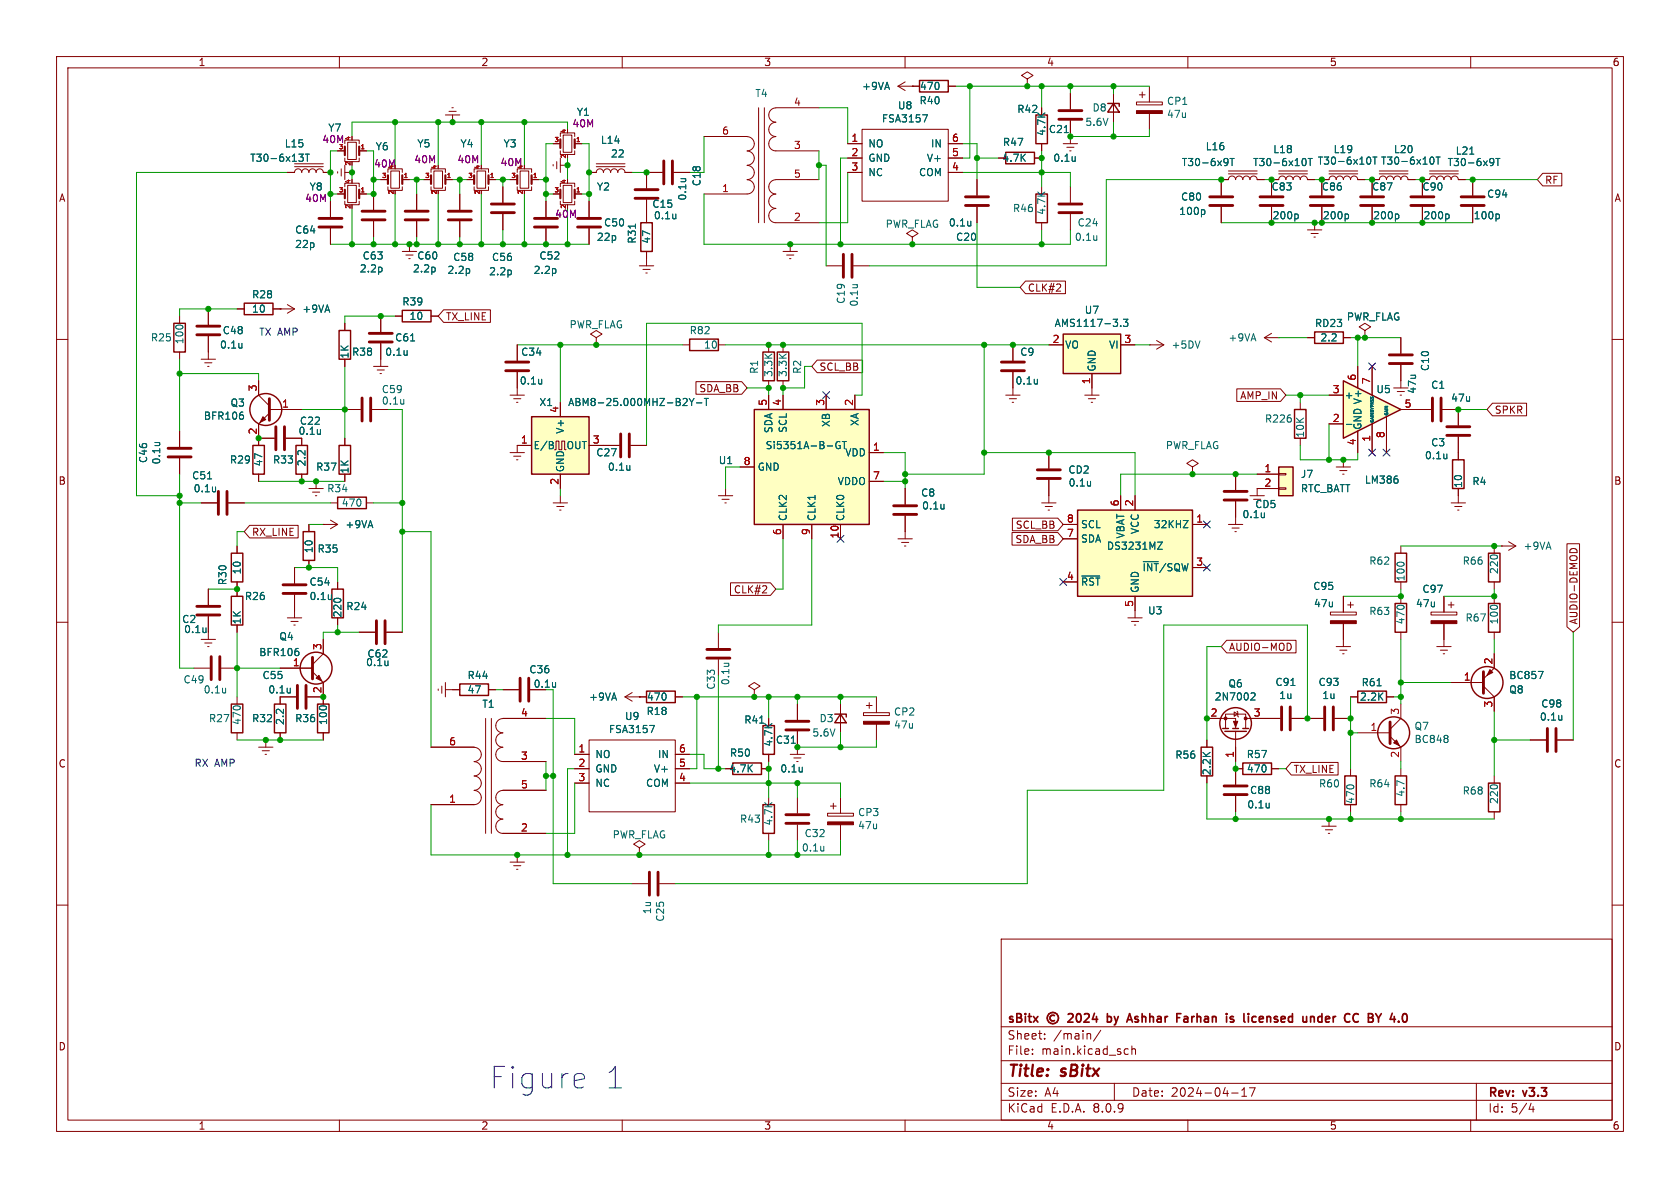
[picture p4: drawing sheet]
<svg xmlns="http://www.w3.org/2000/svg" width="297mm" height="210mm" viewBox="0 0 297 210" stroke-linecap="round" stroke-linejoin="round" font-family="sans-serif">
<defs><g id="words">
<g font-size="5.3" fill="#0000c2">
<text x="86.4" y="192.8">Figure</text>
<text x="106.6" y="192.8">1</text>
</g>
<g font-size="2.8" fill="#840000">
<text x="178" y="190.9">Title:</text>
<text x="187.7" y="190.9">sBitx</text>
</g>
<g font-size="2.1" fill="#840000">
<text x="178" y="184">Sheet:</text>
<text x="178" y="181.2">sBitx</text>
<text x="186.2" y="184">/main/</text>
<text x="197" y="181.2">by</text>
<text x="201.3" y="181.2">Ashhar</text>
<text x="210.5" y="181.2">Farhan</text>
<text x="219.9" y="181.2">is</text>
<text x="223.6" y="181.2">licensed</text>
<text x="234.6" y="181.2">under</text>
<text x="242.6" y="181.2">CC</text>
<text x="247.4" y="181.2">BY</text>
<text x="178" y="186.7">File:</text>
<text x="184.1" y="186.7">main.kicad_sch</text>
<text x="178" y="196.9">KiCad</text>
<text x="178" y="194.1">Size:</text>
<text x="184.7" y="194.1">A4</text>
<text x="185.7" y="196.9">E.D.A.</text>
<text x="193.3" y="196.9">8.0.9</text>
<text x="200" y="194.1">Date:</text>
<text x="207" y="194.1">2024-04-17</text>
<text x="263" y="194.3">Rev:</text>
<text x="263" y="196.9">Id:</text>
<text x="267.1" y="196.9">5/4</text>
<text x="269.4" y="194.3">v3.3</text>
</g>
<g font-size="1.8" fill="#840000">
<text x="35" y="11.9">1</text>
<text x="85" y="11.9">2</text>
<text x="135" y="11.9">3</text>
<text x="185" y="11.9">4</text>
<text x="235" y="11.9">5</text>
<text x="285" y="11.9">6</text>
<text x="177.1" y="28.8">4.7K</text>
<text x="10.3" y="35.9">A</text>
<text x="273" y="32.7">RF</text>
<text x="285.3" y="35.9">A</text>
<text x="181.6" y="51.8">CLK#2</text>
<text x="78.7" y="56.8">TX_LINE</text>
<text x="144.8" y="65.7">SCL_BB</text>
<text x="123.5" y="69.5">SDA_BB</text>
<text x="219.1" y="70.8">AMP_IN</text>
<text x="264.2" y="73.3">SPKR</text>
<text x="10.3" y="85.9">B</text>
<text x="285.3" y="85.9">B</text>
<text x="44.4" y="94.9">RX_LINE</text>
<text x="179.5" y="93.7">SCL_BB</text>
<text x="179.4" y="96.2">SDA_BB</text>
<text x="129.6" y="105.1">CLK#2</text>
<text x="279.1" y="110.5" transform="rotate(-90 279.1 110.5)">AUDIO-DEMOD</text>
<text x="217.2" y="115.3">AUDIO-MOD</text>
<text x="94.2" y="121.8">0.1u</text>
<text x="10.3" y="135.9">C</text>
<text x="128.8" y="136.8">4.7K</text>
<text x="228.6" y="136.8">TX_LINE</text>
<text x="285.3" y="135.9">C</text>
<text x="10.3" y="185.9">D</text>
<text x="285.3" y="185.9">D</text>
<text x="35" y="199.9">1</text>
<text x="85" y="199.9">2</text>
<text x="135" y="199.9">3</text>
<text x="185" y="199.9">4</text>
<text x="235" y="199.9">5</text>
<text x="285" y="199.9">6</text>
</g>
<g font-size="1.8" fill="#006464">
<text x="133.4" y="17.4">T4</text>
<text x="152.3" y="16.1">+9VA</text>
<text x="162.5" y="16.1">470</text>
<text x="155.8" y="21.8">FSA3157</text>
<text x="158.6" y="19.5">U8</text>
<text x="162.5" y="18.6">R40</text>
<text x="179.7" y="20.2">R42</text>
<text x="185.3" y="23.7">C21</text>
<text x="191.8" y="22.5">5.6V</text>
<text x="193" y="19.9">D8</text>
<text x="206.2" y="18.7">CP1</text>
<text x="206.2" y="21.1">47u</text>
<text x="44.1" y="28.8">T30-6x13T</text>
<text x="50.2" y="26.3">L15</text>
<text x="66.3" y="26.8">Y6</text>
<text x="73.7" y="26.3">Y5</text>
<text x="81.3" y="26.3">Y4</text>
<text x="88.9" y="26.3">Y3</text>
<text x="106.1" y="25.6">L14</text>
<text x="107.9" y="28">22</text>
<text x="153.4" y="26.3">NO</text>
<text x="153.4" y="28.8">GND</text>
<text x="163.8" y="28.8">V+</text>
<text x="164.5" y="26.3">IN</text>
<text x="177.2" y="26">R47</text>
<text x="185" y="24.1" transform="rotate(-90 185 24.1)">4.7K</text>
<text x="186.1" y="28.8">0.1u</text>
<text x="208.8" y="29.6">T30-6x9T</text>
<text x="213.1" y="26.8">L16</text>
<text x="221.4" y="29.6">T30-6x10T</text>
<text x="225" y="27.3">L18</text>
<text x="232.9" y="29.3">T30-6x10T</text>
<text x="235.7" y="27.3">L19</text>
<text x="244" y="29.3">T30-6x10T</text>
<text x="246.3" y="27.3">L20</text>
<text x="255.8" y="29.6">T30-6x9T</text>
<text x="257.3" y="27.5">L21</text>
<text x="105.4" y="33.9">Y2</text>
<text x="121.5" y="35.6" transform="rotate(-90 121.5 35.6)">0.1u</text>
<text x="124.1" y="33" transform="rotate(-90 124.1 33)">C18</text>
<text x="153.4" y="31.3">NC</text>
<text x="162.4" y="31.3">COM</text>
<text x="208.7" y="35.7">C80</text>
<text x="224.7" y="33.9">C83</text>
<text x="233.6" y="33.9">C86</text>
<text x="242.5" y="33.9">C87</text>
<text x="251.4" y="33.9">C90</text>
<text x="262.8" y="35.2">C94</text>
<text x="52.1" y="41.5">C64</text>
<text x="106.7" y="40.2">C50</text>
<text x="115.2" y="36.9">C15</text>
<text x="115.5" y="39">0.1u</text>
<text x="156.5" y="40.5">PWR_FLAG</text>
<text x="167.6" y="40.2">0.1u</text>
<text x="179" y="37.7">R46</text>
<text x="185" y="38.1" transform="rotate(-90 185 38.1)">4.7K</text>
<text x="190.4" y="40.2">C24</text>
<text x="208.4" y="38.2">100p</text>
<text x="260.4" y="39">100p</text>
<text x="52.1" y="44">22p</text>
<text x="64" y="46.1">C63</text>
<text x="73.7" y="46.1">C60</text>
<text x="80" y="46.3">C58</text>
<text x="86.9" y="46.3">C56</text>
<text x="95.3" y="46.1">C52</text>
<text x="105.4" y="42.8">22p</text>
<text x="112.6" y="43.2" transform="rotate(-90 112.6 43.2)">R31</text>
<text x="115.2" y="43.2" transform="rotate(-90 115.2 43.2)">47</text>
<text x="168.9" y="42.8">C20</text>
<text x="189.9" y="42.8">0.1u</text>
<text x="44.5" y="52.9">R28</text>
<text x="63.5" y="48.4">2.2p</text>
<text x="72.9" y="48.4">2.2p</text>
<text x="79" y="48.6">2.2p</text>
<text x="86.4" y="48.9">2.2p</text>
<text x="94.2" y="48.6">2.2p</text>
<text x="149.6" y="53.8" transform="rotate(-90 149.6 53.8)">C19</text>
<text x="39.3" y="59.3">C48</text>
<text x="44.5" y="55.5">10</text>
<text x="53.3" y="55.5">+9VA</text>
<text x="71" y="54.2">R39</text>
<text x="72.3" y="56.7">10</text>
<text x="100.6" y="58.2">PWR_FLAG</text>
<text x="121.8" y="59.3">R82</text>
<text x="151.9" y="54.3" transform="rotate(-90 151.9 54.3)">0.1u</text>
<text x="186.3" y="58">AMS1117-3.3</text>
<text x="191.7" y="55.7">U7</text>
<text x="232.4" y="58">RD23</text>
<text x="238" y="56.9">PWR_FLAG</text>
<text x="26.6" y="60.6">R25</text>
<text x="32.6" y="61" transform="rotate(-90 32.6 61)">100</text>
<text x="38.8" y="61.8">0.1u</text>
<text x="61.8" y="63.5" transform="rotate(-90 61.8 63.5)">1K</text>
<text x="62.1" y="63.1">R38</text>
<text x="68" y="63.1">0.1u</text>
<text x="69.8" y="60.6">C61</text>
<text x="92" y="63.1">C34</text>
<text x="124.4" y="61.8">10</text>
<text x="180.3" y="63.1">C9</text>
<text x="188.2" y="61.8">VO</text>
<text x="193.9" y="65.8" transform="rotate(-90 193.9 65.8)">GND</text>
<text x="196" y="61.8">VI</text>
<text x="207" y="61.8">+5DV</text>
<text x="217.1" y="60.6">+9VA</text>
<text x="233.3" y="60.6">2.2</text>
<text x="252.8" y="65.7" transform="rotate(-90 252.8 65.7)">C10</text>
<text x="67.4" y="69.7">C59</text>
<text x="67.4" y="71.7">0.1u</text>
<text x="91.8" y="68.2">0.1u</text>
<text x="95.3" y="72">X1</text>
<text x="100.3" y="72">ABM8-25.000MHZ-B2Y-T</text>
<text x="134.2" y="66.2" transform="rotate(-90 134.2 66.2)">R1</text>
<text x="136.8" y="66.7" transform="rotate(-90 136.8 66.7)">3.3K</text>
<text x="139.3" y="66.7" transform="rotate(-90 139.3 66.7)">3.3K</text>
<text x="141.8" y="66.2" transform="rotate(-90 141.8 66.2)">R2</text>
<text x="179.4" y="68.2">0.1u</text>
<text x="237.6" y="70.7">+</text>
<text x="243.2" y="69.7">U5</text>
<text x="250.5" y="69.7" transform="rotate(-90 250.5 69.7)">47u</text>
<text x="252.9" y="68.9">C1</text>
<text x="256.4" y="71.2">47u</text>
<text x="35.9" y="74.4">BFR106</text>
<text x="40.7" y="72.1">Q3</text>
<text x="52.7" y="77.1">0.1u</text>
<text x="52.9" y="75.3">C22</text>
<text x="99.9" y="76.8" transform="rotate(-90 99.9 76.8)">V+</text>
<text x="136.8" y="76.7" transform="rotate(-90 136.8 76.7)">SDA</text>
<text x="139.3" y="76.6" transform="rotate(-90 139.3 76.6)">SCL</text>
<text x="146.9" y="75.6" transform="rotate(-90 146.9 75.6)">XB</text>
<text x="152" y="75.4" transform="rotate(-90 152 75.4)">XA</text>
<text x="223.5" y="74.9">R226</text>
<text x="230.7" y="77.5" transform="rotate(-90 230.7 77.5)">10K</text>
<text x="240.9" y="76.1" transform="rotate(-90 240.9 76.1)">GND V+</text>
<text x="26.2" y="82" transform="rotate(-90 26.2 82)">C46</text>
<text x="28.5" y="82.2" transform="rotate(-90 28.5 82.2)">0.1u</text>
<text x="40.5" y="82.1">R29</text>
<text x="46.6" y="82.5" transform="rotate(-90 46.6 82.5)">47</text>
<text x="48.2" y="82.1">R33</text>
<text x="54.2" y="82.5" transform="rotate(-90 54.2 82.5)">2.2</text>
<text x="55.8" y="83.4">R37</text>
<text x="61.8" y="83.8" transform="rotate(-90 61.8 83.8)">1K</text>
<text x="94.2" y="79.6">E/B</text>
<text x="99.9" y="83.6" transform="rotate(-90 99.9 83.6)">GND</text>
<text x="100.1" y="79.6">OUT</text>
<text x="105.3" y="80.9">C27</text>
<text x="107.4" y="83.4">0.1u</text>
<text x="127" y="82.2">U1</text>
<text x="133.9" y="83.4">GND</text>
<text x="135.3" y="79.6">Si5351A-B-GT</text>
<text x="149.3" y="80.9">VDD</text>
<text x="188.8" y="83.9">CD2</text>
<text x="206" y="79.6">PWR_FLAG</text>
<text x="251.8" y="81.4">0.1u</text>
<text x="252.9" y="79.1">C3</text>
<text x="33.9" y="84.9">C51</text>
<text x="34.1" y="87.2">0.1u</text>
<text x="57.7" y="87.2">R34</text>
<text x="60.3" y="89.8">470</text>
<text x="148" y="86">VDDO</text>
<text x="162.7" y="88">C8</text>
<text x="188.8" y="86.2">0.1u</text>
<text x="229.9" y="84.7">J7</text>
<text x="229.9" y="87.2">RTC_BATT</text>
<text x="241.2" y="85.7">LM386</text>
<text x="258.7" y="86.4" transform="rotate(-90 258.7 86.4)">10</text>
<text x="260.2" y="86">R4</text>
<text x="61" y="93.6">+9VA</text>
<text x="139.3" y="92.2" transform="rotate(-90 139.3 92.2)">CLK2</text>
<text x="144.4" y="92.2" transform="rotate(-90 144.4 92.2)">CLK1</text>
<text x="149.5" y="92.2" transform="rotate(-90 149.5 92.2)">CLK0</text>
<text x="162.9" y="90.3">0.1u</text>
<text x="191" y="93.6">SCL</text>
<text x="199" y="95.3" transform="rotate(-90 199 95.3)">VBAT</text>
<text x="201.5" y="94.5" transform="rotate(-90 201.5 94.5)">VCC</text>
<text x="203.9" y="93.6">32KHZ</text>
<text x="219.6" y="91.8">0.1u</text>
<text x="221.8" y="90">CD5</text>
<text x="42.8" y="101.6" transform="rotate(-90 42.8 101.6)">10</text>
<text x="55.5" y="97.9" transform="rotate(-90 55.5 97.9)">10</text>
<text x="56" y="97.9">R35</text>
<text x="191" y="96.1">SDA</text>
<text x="195.6" y="97.4">DS3231MZ</text>
<text x="201.9" y="101.2">~{INT}/SQW</text>
<text x="242" y="100">R62</text>
<text x="258.5" y="100">R66</text>
<text x="265" y="101.6" transform="rotate(-90 265 101.6)">220</text>
<text x="269.2" y="97.4">+9VA</text>
<text x="40.2" y="103.5" transform="rotate(-90 40.2 103.5)">R30</text>
<text x="43.2" y="106.3">R26</text>
<text x="54.6" y="103.7">C54</text>
<text x="54.6" y="106.3">0.1u</text>
<text x="191" y="103.7">~{RST}</text>
<text x="201.5" y="104.9" transform="rotate(-90 201.5 104.9)">GND</text>
<text x="232.1" y="104.5">C95</text>
<text x="232.2" y="107.5">47u</text>
<text x="248.5" y="102.9" transform="rotate(-90 248.5 102.9)">100</text>
<text x="250.2" y="107.5">47u</text>
<text x="251.4" y="105">C97</text>
<text x="32.1" y="110.3">C2</text>
<text x="32.4" y="112.1">0.1u</text>
<text x="42.8" y="110.5" transform="rotate(-90 42.8 110.5)">1K</text>
<text x="49.3" y="113.4">Q4</text>
<text x="60.6" y="109.3" transform="rotate(-90 60.6 109.3)">220</text>
<text x="61.1" y="108.1">R24</text>
<text x="202.9" y="108.8">U3</text>
<text x="242" y="108.9">R63</text>
<text x="248.5" y="110.5" transform="rotate(-90 248.5 110.5)">470</text>
<text x="259" y="110.1">R67</text>
<text x="265" y="110.5" transform="rotate(-90 265 110.5)">100</text>
<text x="45.7" y="116.2">BFR106</text>
<text x="64.6" y="118">0.1u</text>
<text x="64.9" y="116.4">C62</text>
<text x="93.5" y="119.2">C36</text>
<text x="32.3" y="121">C49</text>
<text x="35.9" y="122.8">0.1u</text>
<text x="46.3" y="120.2">C55</text>
<text x="47.3" y="122.8">0.1u</text>
<text x="82.6" y="120.2">R44</text>
<text x="82.6" y="122.8">47</text>
<text x="85.2" y="125.3">T1</text>
<text x="104" y="124.1">+9VA</text>
<text x="114.3" y="124.1">470</text>
<text x="126.6" y="122" transform="rotate(-90 126.6 122)">C33</text>
<text x="129.1" y="121.2" transform="rotate(-90 129.1 121.2)">0.1u</text>
<text x="214.6" y="124">2N7002</text>
<text x="217.1" y="121.7">Q6</text>
<text x="225.4" y="121.5">C91</text>
<text x="226" y="123.8">1u</text>
<text x="233" y="121.5">C93</text>
<text x="233.7" y="123.8">1u</text>
<text x="240.3" y="124.1">2.2K</text>
<text x="240.6" y="121.5">R61</text>
<text x="266.7" y="120.2">BC857</text>
<text x="266.7" y="122.8">Q8</text>
<text x="272.4" y="125.3">C98</text>
<text x="36.8" y="127.9">R27</text>
<text x="42.8" y="128.3" transform="rotate(-90 42.8 128.3)">470</text>
<text x="44.5" y="127.9">R32</text>
<text x="50.4" y="128.3" transform="rotate(-90 50.4 128.3)">2.2</text>
<text x="52.1" y="127.9">R36</text>
<text x="58" y="128.3" transform="rotate(-90 58 128.3)">100</text>
<text x="107.5" y="129.8">FSA3157</text>
<text x="110.4" y="127.5">U9</text>
<text x="114.2" y="126.6">R18</text>
<text x="131.5" y="128.1">R41</text>
<text x="137.1" y="131.7">C31</text>
<text x="143.5" y="130.4">5.6V</text>
<text x="144.8" y="127.9">D3</text>
<text x="157.9" y="126.7">CP2</text>
<text x="157.9" y="129">47u</text>
<text x="250" y="131.5">BC848</text>
<text x="250" y="129.2">Q7</text>
<text x="272.1" y="127.6">0.1u</text>
<text x="105.2" y="134.2">NO</text>
<text x="105.2" y="136.8">GND</text>
<text x="115.5" y="136.8">V+</text>
<text x="116.2" y="134.2">IN</text>
<text x="128.9" y="134">R50</text>
<text x="136.8" y="132.1" transform="rotate(-90 136.8 132.1)">4.7K</text>
<text x="137.9" y="136.8">0.1u</text>
<text x="207.7" y="134.3">R56</text>
<text x="214.2" y="137.2" transform="rotate(-90 214.2 137.2)">2.2K</text>
<text x="220.3" y="134.2">R57</text>
<text x="220.3" y="136.8">470</text>
<text x="105.2" y="139.3">NC</text>
<text x="114.1" y="139.3">COM</text>
<text x="220.4" y="143.1">0.1u</text>
<text x="220.9" y="140.6">C88</text>
<text x="233.1" y="139.4">R60</text>
<text x="239.6" y="142.2" transform="rotate(-90 239.6 142.2)">470</text>
<text x="242" y="139.4">R64</text>
<text x="248.5" y="141" transform="rotate(-90 248.5 141)">4.7</text>
<text x="258.5" y="140.7">R68</text>
<text x="265" y="142.2" transform="rotate(-90 265 142.2)">220</text>
<text x="108.2" y="148.4">PWR_FLAG</text>
<text x="130.7" y="145.6">R43</text>
<text x="136.8" y="146" transform="rotate(-90 136.8 146)">4.7K</text>
<text x="142.1" y="148.2">C32</text>
<text x="151.6" y="144.5">CP3</text>
<text x="151.6" y="146.8">47u</text>
<text x="141.7" y="150.7">0.1u</text>
<text x="115.3" y="161.7" transform="rotate(-90 115.3 161.7)">1u</text>
<text x="117.6" y="163" transform="rotate(-90 117.6 163)">C25</text>
</g>
<g font-size="1.8" fill="#840084">
<text x="57.9" y="23.5">Y7</text>
<text x="101.1" y="22.7">40M</text>
<text x="101.9" y="20.7">Y1</text>
<text x="56.9" y="25.5">40M</text>
<text x="66" y="29.8">40M</text>
<text x="73.1" y="29.1">40M</text>
<text x="80.8" y="29.1">40M</text>
<text x="88.4" y="29.6">40M</text>
<text x="53.8" y="35.9">40M</text>
<text x="54.6" y="33.9">Y8</text>
<text x="98" y="38.7">40M</text>
</g>
<g font-size="1.8" fill="#a90000">
<text x="127.6" y="23.9">6</text>
<text x="140.3" y="18.8">4</text>
<text x="140.3" y="26.4">3</text>
<text x="150.4" y="25.1">1</text>
<text x="150.4" y="27.7">2</text>
<text x="168.2" y="27.7">5</text>
<text x="168.2" y="25.1">6</text>
<text x="127.6" y="34">1</text>
<text x="140.3" y="31.5">5</text>
<text x="150.4" y="30.2">3</text>
<text x="168.2" y="30.2">4</text>
<text x="140.3" y="39.1">2</text>
<text x="186" y="60.7">2</text>
<text x="198.7" y="60.7">3</text>
<text x="45.5" y="69.3" transform="rotate(-90 45.5 69.3)">3</text>
<text x="135.6" y="71.8" transform="rotate(-90 135.6 71.8)">5</text>
<text x="138.2" y="71.8" transform="rotate(-90 138.2 71.8)">4</text>
<text x="145.8" y="71.8" transform="rotate(-90 145.8 71.8)">3</text>
<text x="150.9" y="71.8" transform="rotate(-90 150.9 71.8)">2</text>
<text x="192.8" y="68" transform="rotate(-90 192.8 68)">1</text>
<text x="235.5" y="69.6">3</text>
<text x="239.8" y="67.4" transform="rotate(-90 239.8 67.4)">6</text>
<text x="242.3" y="68" transform="rotate(-90 242.3 68)">7</text>
<text x="45.5" y="76.9" transform="rotate(-90 45.5 76.9)">2</text>
<text x="49.8" y="72.1">1</text>
<text x="98.8" y="73.1" transform="rotate(-90 98.8 73.1)">4</text>
<text x="235.5" y="74.7">2</text>
<text x="244.9" y="77.5" transform="rotate(-90 244.9 77.5)">8</text>
<text x="248.2" y="72.1">5</text>
<text x="92" y="78.5">1</text>
<text x="104.7" y="78.5">3</text>
<text x="131.4" y="82.3">8</text>
<text x="154.2" y="79.8">1</text>
<text x="223.4" y="83.6">1</text>
<text x="239.8" y="78.8" transform="rotate(-90 239.8 78.8)">4</text>
<text x="242.3" y="78.2" transform="rotate(-90 242.3 78.2)">1</text>
<text x="98.8" y="85.8" transform="rotate(-90 98.8 85.8)">2</text>
<text x="154.2" y="84.8">7</text>
<text x="197.9" y="89.6" transform="rotate(-90 197.9 89.6)">6</text>
<text x="200.4" y="89.6" transform="rotate(-90 200.4 89.6)">2</text>
<text x="223.4" y="86.1">2</text>
<text x="138.2" y="94.7" transform="rotate(-90 138.2 94.7)">6</text>
<text x="143.3" y="94.7" transform="rotate(-90 143.3 94.7)">9</text>
<text x="148.3" y="95.3" transform="rotate(-90 148.3 95.3)">10</text>
<text x="188.5" y="95">7</text>
<text x="188.5" y="92.5">8</text>
<text x="211.4" y="92.5">1</text>
<text x="211.4" y="100.1">3</text>
<text x="188.5" y="102.6">4</text>
<text x="200.4" y="107.4" transform="rotate(-90 200.4 107.4)">5</text>
<text x="51.7" y="117.9">1</text>
<text x="56.9" y="115" transform="rotate(-90 56.9 115)">3</text>
<text x="263.9" y="117.5" transform="rotate(-90 263.9 117.5)">2</text>
<text x="56.9" y="122.6" transform="rotate(-90 56.9 122.6)">2</text>
<text x="258.7" y="120.4">1</text>
<text x="263.9" y="125.2" transform="rotate(-90 263.9 125.2)">3</text>
<text x="79.3" y="131.8">6</text>
<text x="92" y="126.7">4</text>
<text x="213.9" y="126.7">2</text>
<text x="221.5" y="126.7">3</text>
<text x="242.2" y="129.3">1</text>
<text x="247.4" y="126.4" transform="rotate(-90 247.4 126.4)">3</text>
<text x="92" y="134.4">3</text>
<text x="102.2" y="133.1">1</text>
<text x="102.2" y="135.6">2</text>
<text x="119.9" y="135.6">5</text>
<text x="119.9" y="133.1">6</text>
<text x="218.2" y="134.1" transform="rotate(-90 218.2 134.1)">1</text>
<text x="247.4" y="134.1" transform="rotate(-90 247.4 134.1)">2</text>
<text x="79.3" y="142">1</text>
<text x="92" y="139.4">5</text>
<text x="102.2" y="138.2">3</text>
<text x="119.9" y="138.2">4</text>
<text x="92" y="147.1">2</text>
</g>
<g font-size="1.8" fill="#009600">
<text x="224.9" y="39">200p</text>
<text x="233.8" y="39">200p</text>
<text x="242.7" y="39">200p</text>
<text x="251.5" y="39">200p</text>
</g>
<g font-size="1.8" fill="#0000c2">
<text x="45.7" y="59.4">TX AMP</text>
<text x="34.3" y="135.6">RX AMP</text>
</g>
<g font-size="1.1" fill="#a90000">
<text x="100.1" y="23.7" transform="rotate(-90 100.1 23.7)">4</text>
<text x="59.8" y="26.4">3</text>
<text x="62" y="29.4" transform="rotate(-90 62 29.4)">2</text>
<text x="62" y="25" transform="rotate(-90 62 25)">4</text>
<text x="63.6" y="26.4">1</text>
<text x="97.9" y="25.1">3</text>
<text x="100.1" y="28.1" transform="rotate(-90 100.1 28.1)">2</text>
<text x="101.7" y="25.1">1</text>
<text x="59.8" y="34">3</text>
<text x="62" y="32.6" transform="rotate(-90 62 32.6)">4</text>
<text x="63.6" y="34">1</text>
<text x="67.4" y="31.5">3</text>
<text x="69.6" y="34.5" transform="rotate(-90 69.6 34.5)">2</text>
<text x="69.6" y="30" transform="rotate(-90 69.6 30)">4</text>
<text x="71.2" y="31.5">1</text>
<text x="75" y="31.5">3</text>
<text x="77.2" y="34.5" transform="rotate(-90 77.2 34.5)">2</text>
<text x="77.2" y="30" transform="rotate(-90 77.2 30)">4</text>
<text x="78.9" y="31.5">1</text>
<text x="82.7" y="31.5">3</text>
<text x="84.8" y="34.5" transform="rotate(-90 84.8 34.5)">2</text>
<text x="84.8" y="30" transform="rotate(-90 84.8 30)">4</text>
<text x="86.5" y="31.5">1</text>
<text x="90.3" y="31.5">3</text>
<text x="92.5" y="34.5" transform="rotate(-90 92.5 34.5)">2</text>
<text x="92.5" y="30" transform="rotate(-90 92.5 30)">4</text>
<text x="94.1" y="31.5">1</text>
<text x="97.9" y="34">3</text>
<text x="100.1" y="32.6" transform="rotate(-90 100.1 32.6)">4</text>
<text x="101.7" y="34">1</text>
<text x="62" y="37" transform="rotate(-90 62 37)">2</text>
<text x="100.1" y="37" transform="rotate(-90 100.1 37)">2</text>
</g>
<g font-size=".7" fill="#006464">
<text x="243.1" y="74.8" transform="rotate(-90 243.1 74.8)">GAINBYPASS</text>
<text x="245.6" y="73.5" transform="rotate(-90 245.6 73.5)">GAIN</text>
</g>
</g></defs>
<g fill="none" stroke="#840000" stroke-width=".18">
<path d="M10 10h277v190h-277zM12 12h273v186h-273zM60 10v2M110 10v2M160 10v2M161.3 15.2h1.3M167.6 15.2h1.3M210 10v2M260 10v2M10 60h2M285 60h2M10 110h2"/>
<path d="M285 110h2M213.4 127h5v1.8M213.4 130.8v1.3M213.4 137.2v1.2M216.7 128.8v-2.6h3.5v2.6M218.2 125.9l.6 .3-.6 .4zM218.4 129.3v5.3M218.7 125.7l.1 .2v.7l.1 .1M219.7 135.9h-1.3v2.8M220.2 127h6.1M224.8 135.9h1.3M228.3 127h2.8"/>
<path d="M218.4 140.7v2.8M10 160h2M177 166h108v32h-108zM285 160h2M60 198v2M110 198v2M160 198v2M177 194.5h108M177 191.5h108M177 187.5h108M177 181.5h108M182.5 186.3v.1"/>
<path d="M182.5 185.5v.1M184.7 183.6v.1M184.7 182.8v.1M192.6 182.7l.2 .2v.8M194.6 182.1l-1.3 2M197 191.5v3M199 185.4l.5 .1M199.5 186.3l-.5 .1M200.1 185.5l.2-.1 .4 .1v.9M200.1 184.9v1.5M210 198v2M217.7 193.2h1.2"/>
<path d="M219.5 193.8h.9M219.5 192.7l.5-.4v1.5M220.9 192.3h1l-.7 1.5M260 198v2M261 191.5v6.5M270.7 195l-.4 1.1h.9M271 195.6v1"/>
</g>
<g fill="none" stroke="#840000" stroke-width=".3">
<path d="M186.4 179.5a.52 .52 0 0 0-.8 .5 .52 .52 0 0 0 .8 .4M188.8 179.3l.6-.1 .2 .1 .1 .3-.9 1.1h.9M190.4 179.3l.2-.1a.81 .81 0 0 1 .6 .6 .81 .81 0 0 1-.3 .8l-.1 .1a.81 .81 0 0 1-.4-1.4zM191.7 179.3l.6-.1 .2 .1 .1 .3-1 1.1h1M193.5 179.1l-.4 1.1h1M193.8 179.7v1M195.8 179.2v1.5M195.8 179.8l.4-.1 .2 .1M199.7 179.2l.5 1.5M209.3 179.8l.5-.1 .2 .2M223.1 179.7h-.3l-.2 .2 .1 .7 .4 .1M233.7 179.8l-.4-.1-.3 .3v.4l.1 .2h.6"/>
<path d="M233.7 179.2v1.5M241.9 179.9h.5M242.4 179.2h-.5v1.5h.6M246.5 179.7v1M196.4 180.5l-.2 .2-.4-.1M210 180l-.5 .1a.29 .29 0 0 0-.2 .3 .29 .29 0 0 0 .2 .3l.5-.1M218.1 180.3v.3M223.3 180l-.7 .2M245.8 180.2h.9"/>
<circle cx="186.1" cy="180" r="1"/>
</g>
<g fill="none" stroke="#840000" stroke-width=".25">
<path d="M162.6 14.2h5v2.1h-5zM212.3 132.1h2.1v5.1h-2.1zM216.2 128.8h1M216.5 129.3h3.8M217.9 128.8h1M219.7 134.9h5.1v2h-5.1zM219.7 128.8h1"/>
<circle cx="218.4" cy="127.9" r="2.79"/>
</g>
<path d="M216.4 138.9h4.1M226.6 125v4M228.1 125v4M216.4 140.5h4.1" fill="none" stroke="#840000" stroke-width=".51"/>
<path d="M221.3 122.5h.5l.1 .3-.8 .9h.8M228.2 121.2h.7M224.4 142v.8M224.4 142.7l-.1 .1" fill="none" stroke="#006464" stroke-width=".18"/>
<g fill="#840000" stroke="#840000" stroke-width=".18">
<path d="M218.1 127.5h.7l-.4 1z"/>
<circle cx="216.7" cy="127" r=".25"/>
<circle cx="220.2" cy="127" r=".25"/>
</g>
<path d="M226.1 82.6h2.5v5h-2.5z" fill="#ffffc2"/>
<g fill="none" stroke="#840000" stroke-width=".18">
<path d="M158.7 15.2l1.3 .8M158.7 15.2h2.6M160 14.5l-1.3 .7M161.3 15.2h.1M181.6 14l1-.7-1-.6-1 .6 1 .7v1.2M181.6 15.2h.1M184.1 19.1v1.2M196.8 16.5v5.1M59.7 26.7h1.3M61 27.9v.7h2.5v-.7M61 25.4v-.6h2.5v.6M61.5 25.1h1.5v3.1h-1.5z"/>
<path d="M63.5 26.7h1.3M67.3 31.8h1.3M68.6 33v.7h2.5v-.7M68.6 30.5v-.7h2.5v.7M69.1 30.2h1.5v3.1h-1.5zM71.1 31.8h1.3M73.7 34.3v2.8M73.7 39.1v2.8M74.9 31.8h1.3M76.2 33v.7h2.5v-.7M76.2 30.5v-.7h2.5v.7M76.7 30.2h1.5v3.1h-1.5z"/>
<path d="M78.7 31.8h1.3M149.9 25.4h2.5M149.9 27.9h2.5M149.9 30.5h2.5M152.4 22.9h15.2v12.7h-15.2zM167.6 25.4h2.6M167.6 27.9h2.6M167.6 30.5h2.6M182.9 27.9h1.2M184.1 25.4v1.3M224.8 36.6v2.8M226.1 30.7h5"/>
<path d="M226.1 30.2h5M232.4 31.8h-1.3a.63 .63 0 0 0-.6-.7 .63 .63 0 0 0-.6 .7 .63 .63 0 0 0-.7-.7 .63 .63 0 0 0-.6 .7 .63 .63 0 0 0-.6-.7 .63 .63 0 0 0-.7 .7 .63 .63 0 0 0-.6-.7 .63 .63 0 0 0-.6 .7h-1.3v2.7M71.1 44.5h2.6M71.8 45.1h1.2M72.3 45.7h.2M72.4 43.2v1.3M223.5 59.7l1.3 .8M223.5 59.7h2.6M224.8 58.9l-1.3 .8M226.1 59.7h.1M203.2 61h.1M203.2 61h2.5"/>
<path d="M204.5 60.2l1.2 .8M205.7 61l-1.2 .7M229.9 71.1v1.3M229.9 77.5v1.2M158.7 95.3h2.6M159.4 95.9h1.3M159.9 96.5h.2M160 86.4v2.8M160 91.2v4.1M184.1 88.9h2.6M184.8 89.5h1.3M185.3 90.2h.2"/>
<path d="M185.4 87.6v1.3M210.8 82.6l1-.7-1-.6-1 .6 1 .7v1.2M210.8 83.8h.1M217.2 92.7h2.5M217.8 93.3h1.3M218.3 94h.3M218.4 83.8v2.8M218.4 88.6v4.1M221 87.6h2.5M222.2 83.8h3.9M226.1 86.2h1.2v.3h-1.2zM226.1 83.7h1.2v.2h-1.2z"/>
<path d="M226.1 86.4h-3.9v1.2M34.3 118.1h2.8M39.1 118.1h2.8M49.5 118.1h5.7M50.8 109.2h2.5M51.4 109.9h1.3M51.9 110.5h.3M52.1 108v1.2M55.2 118.7l1.9 2v3.8M57.1 113v2.6l-1.9 1.9M199.4 109.2h2.5M200 109.9h1.3"/>
<path d="M200.5 110.5h.3M200.7 108v1.2M45.7 132.1h2.6M46.4 132.7h1.2M46.9 133.4h.2M47 130.8v1.3M49.5 129.5v1.3M52.3 123.2h-2.8v1.3M54.4 123.2h2.7M57.1 129.5v1.3M152.7 126h4.5v.5h-4.5zM153.2 124.7h1"/>
<path d="M153.7 124.2v1M154.9 123.2v2.8M154.9 128v2.8"/>
</g>
<g fill="none" stroke="#840000" stroke-width=".25">
<path d="M195.8 18.3h2.1v.5M196.8 18.3l1.1 1.5h-2.1zM177.8 26.9h5.1v2.1h-5.1zM183.1 20.3h2.1v5.1h-2.1zM228.9 72.4h2v5.1h-2zM226.1 82.6h2.5v5h-2.5zM48.5 124.5h2v5h-2zM56.1 124.5h2.1v5h-2.1z"/>
<circle cx="55.9" cy="118.1" r="2.82"/>
</g>
<g fill="none" stroke="#840000" stroke-width=".51">
<path d="M71.6 38.9h4.1M71.6 37.3h4.1M222.8 36.3h4M222.8 34.8h4M158 89.4h4.1M158 90.9h4.1M216.4 86.9h4.1M216.4 88.4h4.1M37.3 116.1v4M38.9 116.1v4M55.2 116.2v3.8M52.6 121.2v4"/>
<path d="M54.1 121.2v4"/>
</g>
<g fill="none" stroke="#006464" stroke-width=".18">
<path d="M163.1 20.3h.9l-.6 1.3M229.3 37.8l.2 .3v.3l-.2 .3M230.5 28a.68 .68 0 0 1 .4 .6 .68 .68 0 0 1-.4 .7M231.3 28h.7M231.6 28v1.3M76.9 47.4v.6M212.1 60.3l-.4 1.2M166.9 89.1v.9M166.9 89.9h-.1M223.5 90.7v.8M223.5 91.4v.1M52.7 115.2l.1 .2-.1 .4"/>
<path d="M39.9 121.7v.8M39.9 122.4h-.1M51.3 121.7v.8M51.3 122.4h.1"/>
</g>
<path d="M61 25.9v1.5M63.5 25.9v1.5M68.6 31v1.5M71.1 31v1.5M76.2 31v1.5M78.7 31v1.5" fill="none" stroke="#840000" stroke-width=".38"/>
<g fill="#840000" stroke="#840000" stroke-width=".18">
<path d="M152.7 127.5h4.5v.5h-4.5z"/>
<path d="M55.9 119.9l.5-.5 .5 1z"/>
</g>
<path d="M188 59.1h10.1v6.9h-10.1z" fill="#ffffc2"/>
<path d="M183.1 34.3h2.1v5.1h-2.1zM43.2 53.6h5.1v2h-5.1zM121.9 59.9h5.1v2.1h-5.1zM188 59.1h10.1v6.9h-10.1zM134.9 62.2h2v5.1h-2zM137.4 62.2h2v5.1h-2zM40.9 97.8h2v5.1h-2zM40.9 105.4h2v5.1h-2zM40.9 124.5h2v5h-2z" fill="none" stroke="#840000" stroke-width=".25"/>
<g fill="none" stroke="#840000" stroke-width=".18">
<path d="M79.4 19.7h1.2M79.9 19.1h.2M134.1 19.1v20.3M135.1 19.1v20.3M137.2 19.1a1.26 1.26 0 0 0-1.3 1.2 1.26 1.26 0 0 0 1.3 1.3M137.2 19.1h7.6M58.4 35.6v2.8M59.7 30.4v.2M60.3 29.8v1.3M61 30.5h1.2M61 29.2v2.6M78.7 20.3h2.6"/>
<path d="M80 20.3v1.3M82.5 31.8h1.3M83.8 33v.7h2.6v-.7M83.8 30.5v-.7h2.6v.7M84.3 30.2h1.6v3.1h-1.6zM86.4 31.8h1.2M90.2 31.8h1.2M91.4 33v.7h2.6v-.7M91.4 30.5v-.7h2.6v.7M91.9 30.2h1.6v3.1h-1.6zM94 31.8h1.2M97.8 29.1v.2"/>
<path d="M97.8 25.4h1.3M98.4 28.6v1.2M99.1 26.7v.6h2.5v-.6M99.1 24.1v-.6h2.5v.6M99.1 29.2h1.2M99.1 27.9v2.6M99.6 23.9h1.5v3h-1.5zM101.6 25.4h1.3M104.1 30.5h1.3a.63 .63 0 0 1 .6-.7 .63 .63 0 0 1 .7 .7 .63 .63 0 0 1 .6-.7 .63 .63 0 0 1 .6 .7 .63 .63 0 0 1 .7-.7 .63 .63 0 0 1 .6 .7 .63 .63 0 0 1 .7-.7 .63 .63 0 0 1 .6 .7h1.3M105.4 29.5h5.1M105.4 29h5.1M114.3 30.5h2.8"/>
<path d="M119.1 30.5h2.8M124.5 24.1h7.6M132.1 24.2a1.26 1.26 0 0 1 1.2 1.2 1.26 1.26 0 0 1-1.2 1.3M132.1 26.7a1.26 1.26 0 0 1 1.2 1.3 1.26 1.26 0 0 1-1.2 1.2 1.27 1.27 0 0 1 1.2 1.3 1.27 1.27 0 0 1-1.2 1.3M132.1 31.8a1.26 1.26 0 0 1 1.2 1.2 1.26 1.26 0 0 1-1.2 1.3h-7.6M137.2 21.6a1.26 1.26 0 0 0-1.3 1.3 1.26 1.26 0 0 0 1.3 1.2M137.2 24.2a1.26 1.26 0 0 0-1.3 1.2 1.26 1.26 0 0 0 1.3 1.3h7.6M137.2 31.8a1.26 1.26 0 0 0-1.3 1.2 1.26 1.26 0 0 0 1.3 1.3 1.27 1.27 0 0 0-1.3 1.3 1.27 1.27 0 0 0 1.3 1.2M137.2 36.9a1.26 1.26 0 0 0-1.3 1.2 1.26 1.26 0 0 0 1.3 1.3h7.6M137.2 31.8h7.6M172.7 31.8v2.7M172.7 36.6v2.8"/>
<path d="M184.1 33v1.3M184.1 39.4v1.2M189.2 33v2.8M189.2 37.8v2.8M41.9 54.6h1.3M48.3 54.6h3.8M49.5 54.6h.1M50.8 53.8l1.3 .8M52.1 54.6l-1.3 .8M58.4 40.4v2.8M138.4 44.5h2.6M139.1 45.1h1.2"/>
<path d="M139.6 45.7h.2M139.7 43.2v1.3M146 47h2.8M150.9 47h2.8M161.3 41.9l1-.6-1-.7-1 .7 1 .6v1.3M161.3 43.2h.1M120.6 61h1.3M127 61h1.3M135.9 61v1.2M135.9 67.3v1.3M138.4 61v1.2M138.4 67.3v1.3"/>
<path d="M177.8 69.9h2.5M178.4 70.5h1.3M178.9 71.1h.3M179.1 61v2.8M179.1 65.8v4.1M185.4 61h2.6M191.8 69.9h2.5M192.4 70.5h1.3M192.9 71.1h.3M193 66v3.9M198.1 61h2.6M41.9 96.5v1.3"/>
<path d="M35.6 113h2.5M36.2 113.7h1.3M36.7 114.3h.3M36.8 104.1v2.8M36.8 109v4M41.9 102.9v2.5M41.9 110.5v1.3M41.9 123.2v1.3M41.9 129.5v1.3"/>
</g>
<g fill="none" stroke="#006464" stroke-width=".18">
<path d="M120.4 31.6h.8M121.1 31.6h.1M171.6 39.1v.8M171.6 39.8v.1M150.7 50.3h.9M151.5 50.3v.1M193.9 41.6v.9M193.9 42.4h-.1M198.1 57.6v.1M198.6 56.4h.8l-.4 .5 .3 .1v.6l-.2 .1-.5-.1M183.4 67v.9M183.4 67.8h-.1"/>
<path d="M36.4 111v.8M36.4 111.7v.1"/>
</g>
<g fill="none" stroke="#840000" stroke-width=".51">
<path d="M56.4 38.6h4.1M117.3 28.4v4.1M118.9 28.4v4.1M170.7 34.8h4.1M170.7 36.3h4.1M187.2 37.6h4.1M187.2 36.1h4.1M56.4 40.1h4.1M149.1 45v4M150.6 45v4M177 64h4.1M177 65.5h4.1"/>
<path d="M34.8 108.7h4.1M34.8 107.2h4.1"/>
</g>
<path d="M83.8 31v1.5M86.4 31v1.5M91.4 31v1.5M94 31v1.5M99.1 24.6v1.6M101.6 24.6v1.6" fill="none" stroke="#840000" stroke-width=".38"/>
<path d="M94 73.7h10.1v10.1h-10.1z" fill="#ffffc2"/>
<path d="M71.1 54.9h5.1v2h-5.1zM94 73.7h10.1v10.1h-10.1zM147.6 126.2h2v.5M148.6 126.2l1 1.6h-2z" fill="none" stroke="#840000" stroke-width=".25"/>
<g fill="none" stroke="#840000" stroke-width=".18">
<path d="M50.8 30.5h1.3a.63 .63 0 0 1 .6-.7 .63 .63 0 0 1 .6 .7 .63 .63 0 0 1 .7-.7 .63 .63 0 0 1 .6 .7 .63 .63 0 0 1 .6-.7 .63 .63 0 0 1 .7 .7 .63 .63 0 0 1 .6-.7 .63 .63 0 0 1 .6 .7h1.3M52.1 29.5h5M52.1 29h5M59.7 34.3h1.3M61 35.6v.6h2.5v-.6M61 33v-.6h2.5v.6M61.5 32.8h1.5v3h-1.5zM63.5 34.3h1.3M67.3 55.9v2.8M69.8 55.9h1.3M76.2 55.9h1.3M67.3 60.7v2.8"/>
<path d="M91.4 78.7h2.6M98 79.5h.3v-1.5h.5v1.5h.5v-1.5h.5v1.5h.3M99.1 71.1v2.6M104.1 78.7h2.6M99.1 83.8v2.6M185.4 80v2.8M185.4 84.8v2.8M76.2 132.1h7.6M83.8 132.1a1.26 1.26 0 0 1 1.3 1.3 1.26 1.26 0 0 1-1.3 1.2 1.27 1.27 0 0 1 1.3 1.3 1.27 1.27 0 0 1-1.3 1.3M83.8 137.2a1.26 1.26 0 0 1 1.3 1.2 1.26 1.26 0 0 1-1.3 1.3 1.27 1.27 0 0 1 1.3 1.3 1.27 1.27 0 0 1-1.3 1.2h-7.6M85.9 127v20.3M86.9 127v20.3"/>
<path d="M88.9 129.6a1.26 1.26 0 0 0-1.2 1.2 1.26 1.26 0 0 0 1.2 1.3M88.9 132.1a1.26 1.26 0 0 0-1.2 1.3 1.26 1.26 0 0 0 1.2 1.2h7.6M96.5 127h-7.6a1.26 1.26 0 0 0-1.2 1.3 1.26 1.26 0 0 0 1.2 1.2M96.5 139.7h-7.6a1.26 1.26 0 0 0-1.2 1.3 1.26 1.26 0 0 0 1.2 1.2M101.6 133.4h2.5M101.6 135.9h2.5M101.6 138.4h2.5M104.1 130.8h15.3v12.7h-15.3zM119.4 133.4h2.5M119.4 135.9h2.5M119.4 138.4h2.5M148.6 124.5v5"/>
<path d="M88.9 142.3a1.26 1.26 0 0 0-1.2 1.2 1.26 1.26 0 0 0 1.2 1.3 1.27 1.27 0 0 0-1.2 1.3 1.27 1.27 0 0 0 1.2 1.2h7.6M90.2 152.4h2.5M90.8 153h1.3M91.3 153.7h.3M91.4 151.1v1.3M111.8 156.2h2.8M113 149.9l1-.7-1-.6-1 .6 1 .7v1.2M113 151.1h.1M116.6 156.2h2.8"/>
</g>
<g fill="none" stroke="#006464" stroke-width=".18">
<path d="M52.8 27.2h.8l-.4 .5 .4 .2v.4l-.2 .2h-.4M54 27.2h.7M54.3 27.2v1.3M72 62v.8M72 62.7h-.1M72.6 60.3h.7M97.5 78l.3 .3-.3 .4 .3 .2v.3l-.2 .1M120.9 70.4l.5 .1 .1 .3-.8 .9h.8M121.8 70.4l.5 .7M122.3 71.1v.6M122.7 70.4l-.4 .7M123.1 71.2h1"/>
<path d="M124.5 70.4h.7M124.9 70.4v1.3M192.8 85.1v.8M192.8 85.8l-.1 .1M114.8 128.2h.9l-.6 1.3"/>
</g>
<path d="M61 33.5v1.6M63.5 33.5v1.6" fill="none" stroke="#840000" stroke-width=".38"/>
<path d="M65.3 58.9h4M65.3 60.5h4M183.4 83.1h4.1M183.4 84.6h4.1M114.8 154.2v4M116.3 154.2v4" fill="none" stroke="#840000" stroke-width=".51"/>
<path d="M190.5 90.2h20.3v15.2h-20.3z" fill="#ffffc2"/>
<path d="M113.3 39.4h2v5.1h-2zM190.5 90.2h20.3v15.2h-20.3zM129.5 134.9h5.1v2h-5.1zM134.9 128.3h2v5.1h-2zM134.9 142.2h2v5.1h-2z" fill="none" stroke="#840000" stroke-width=".25"/>
<g fill="none" stroke="#840000" stroke-width=".18">
<path d="M66 34.3v2.8M66 39.1v2.8M81.3 34.3v2.8M81.3 39.1v2.8M88.9 33v2.8M88.9 37.8v2.8M96.5 35.6v2.8M97.8 34.3h1.3M99.1 35.6v.6h2.5v-.6M99.1 33v-.6h2.5v.6M99.6 32.8h1.5v3h-1.5zM101.6 34.3h1.3"/>
<path d="M104.1 35.6v2.8M114.3 38.1v1.3M96.5 40.4v2.8M104.1 40.4v2.8M105.4 59.7l1-.6-1-.7-1 .7 1 .6v1.3M113 47h2.6M113.7 47.6h1.2M114.2 48.3h.2M114.3 44.5v2.5M90.2 69.9h2.5M90.8 70.5h1.3M91.3 71.1h.3"/>
<path d="M91.4 61v2.8M91.4 65.8v4.1M105.4 61h.1M188 92.7h2.5M188 95.3h2.5M198.1 87.6v2.6M200.7 87.6v2.6M210.8 92.7h2.6M127 111.8v2.8M127 116.6v2.8M188 102.9h2.5M200.7 105.4v2.6"/>
<path d="M210.8 100.3h2.6M133.3 121.9l1.1-.6-1.1-.6-1 .6 1 .6v1.3M133.3 123.2h.1M134.6 135.9h1.3M135.9 127v1.3M135.9 133.4v1.2M139.7 133.4h2.5M140.3 134h1.3M140.8 134.6h.3M141 124.5v2.8M141 129.3v4.1M135.9 141v1.2"/>
<path d="M135.9 147.3v1.3M141 141v2.8M141 145.8v2.8M146.3 143.8h4.6v.5h-4.6zM146.8 142.5h1M147.3 142v1M148.6 141v2.8M148.6 145.8v2.8"/>
</g>
<g fill="none" stroke="#006464" stroke-width=".18">
<path d="M112.3 39.6v.7M67.5 47.4v.6M83 47.6v.6M90.3 47.9v.6M98.2 47.6v.6M95.8 67v.9M95.8 67.8h-.1M204.6 95.8h.9l-.9 1.3h.9M209.2 92h.8l-.8 1.3h.8M128 117.3h.8M128.7 117.3h.1M191.2 101.8h3.2"/>
<path d="M134.3 127.8h.7M139.9 131.4h.7M141.8 135.6v.9M141.8 136.3v.1M145.6 149.6v.8M145.6 150.3v.1"/>
</g>
<g fill="none" stroke="#840000" stroke-width=".51">
<path d="M64 38.9h4.1M64 37.3h4.1M79.2 38.9h4.1M79.2 37.3h4.1M86.9 37.6h4M86.9 36.1h4M94.5 38.6h4.1M102.1 38.6h4.1M94.5 40.1h4.1M102.1 40.1h4.1M89.4 64h4.1M89.4 65.5h4.1"/>
<path d="M125 114.8h4M125 116.3h4M138.9 129h4.1M138.9 127.5h4.1M138.9 145.5h4.1M138.9 144h4.1"/>
</g>
<path d="M146.3 145.3h4.6v.5h-4.6z" fill="#840000" stroke="#840000" stroke-width=".18"/>
<path d="M99.1 33.5v1.6M101.6 33.5v1.6" fill="none" stroke="#840000" stroke-width=".38"/>
<path d="M133.3 72.4h20.4v20.3h-20.4z" fill="#ffffc2"/>
<g fill="none" stroke="#840000" stroke-width=".25">
<path d="M30.7 57.2h2.1v5h-2.1zM232.4 58.7h5.1v2h-5.1zM44.7 78.7h2v5.1h-2zM133.3 72.4h20.4v20.3h-20.4zM246.6 97.8h2.1v5.1h-2.1zM256.8 81.3h2v5.1h-2zM58.7 104.1h2v5.1h-2zM246.6 106.7h2.1v5.1h-2.1zM114.3 122.2h5.1v2h-5.1zM240 122.2h5.1v2h-5.1zM263.1 138.4h2.1v5.1h-2.1z"/>
<circle cx="47" cy="72.4" r="2.82"/>
<circle cx="246.4" cy="129.5" r="2.82"/>
</g>
<g fill="none" stroke="#840000" stroke-width=".18">
<path d="M200.9 18h4.6v.5h-4.6zM201.4 16.8h1M201.9 16.3v1M203.2 15.2v2.8M114.3 30.5v2.8M114.3 35.3v2.8M203.2 20.1v2.8M232.4 39.4v1.2M233.7 36.6v2.8M234.9 30.7h5.1M234.9 30.2h5.1M241.3 31.8h-1.3a.63 .63 0 0 0-.6-.7 .63 .63 0 0 0-.6 .7 .63 .63 0 0 0-.7-.7 .63 .63 0 0 0-.6 .7 .63 .63 0 0 0-.6-.7 .63 .63 0 0 0-.7 .7 .63 .63 0 0 0-.6-.7 .63 .63 0 0 0-.7 .7h-1.2v2.7"/>
<path d="M242.6 36.6v2.8M243.8 30.7h5.1M243.8 30.2h5.1M250.2 31.8h-1.3a.63 .63 0 0 0-.6-.7 .63 .63 0 0 0-.7 .7 .63 .63 0 0 0-.6-.7 .63 .63 0 0 0-.6 .7 .63 .63 0 0 0-.7-.7 .63 .63 0 0 0-.6 .7 .63 .63 0 0 0-.6-.7 .63 .63 0 0 0-.7 .7h-1.2v2.7M251.5 36.6v2.8M252.7 30.7h5.1M252.7 30.2h5.1M259.1 31.8h-1.3a.63 .63 0 0 0-.6-.7 .63 .63 0 0 0-.7 .7 .63 .63 0 0 0-.6-.7 .63 .63 0 0 0-.6 .7 .63 .63 0 0 0-.7-.7 .63 .63 0 0 0-.6 .7 .63 .63 0 0 0-.6-.7 .63 .63 0 0 0-.7 .7h-1.2v2.7M260.3 31.8v2.7M260.3 36.6v2.8M31.7 55.9v1.3M36.8 54.6v2.8"/>
<path d="M36.8 59.4v4.1M231.1 40.6h2.6M231.1 59.7h1.3M231.8 41.3h1.2M232.3 41.9h.2M237.5 59.7h1.3M241.3 58.4l1-.6-1-.6-1 .6 1 .6v1.3M241.3 59.7h.1M247.6 59.7v2.8M31.7 62.2v1.3M31.7 76.2v2.8M35.6 63.5h2.5"/>
<path d="M36.2 64.1h1.3M36.7 64.8h.3M45.7 67.3v2.6l1.9 1.9M45.7 77.5h2.8M47.6 73l-1.9 1.9v3.8M47.6 72.4h5.7M50.5 77.5h2.8M91.4 78.7v1.3M106.7 78.7h2.8M111.5 78.7h2.8M135.9 69.9v2.5M138.4 69.9v2.5"/>
<path d="M146 69.9v2.5M151.1 69.9v2.5M246.4 68.6h2.5M247 69.2h1.3M247.5 69.9h.3M247.6 64.5v4.1M250.2 72.4h2.8M255 72.4h2.8v2.8M257.8 77.2v4.1M31.7 81v2.8M45.7 83.8v1.3M57.1 92.7h.1"/>
<path d="M57.1 92.7h2.6M58.4 91.9l1.3 .8M59.7 92.7l-1.3 .8M90.2 80h2.5M90.8 80.6h1.3M91.3 81.3h.3M97.8 88.9h2.5M98.4 89.5h1.3M98.9 90.2h.3M99.1 87.6v1.3M127 87.6h2.5M127.6 88.3h1.3"/>
<path d="M128.1 88.9h.3M128.3 86.4v1.2M130.8 82.6h2.5M138.4 92.7v2.6M143.5 92.7v2.6M148.6 92.7v2.6M153.7 80h2.5M153.7 85.1h2.5M236.2 82.6h2.6M236.9 83.2h1.2M237.4 83.8h.2M237.5 81.3v1.3"/>
<path d="M247.6 96.5v1.3M256.5 88.9h2.6M257.2 89.5h1.2M257.7 90.2h.2M257.8 86.4v2.5M59.7 102.9v1.2M59.7 109.2v1.3M235.2 108.2h4.6v.5h-4.6zM236.2 114.3h2.6M236.9 114.9h1.2M237.4 115.6h.2M237.5 105.4v2.8"/>
<path d="M237.5 110.2v4.1M238.3 106.9h1M238.8 106.4v1M247.6 102.9v1.2M247.6 105.4v1.3M247.6 111.8v1.2M254 114.3h2.5M254.6 114.9h1.3M255.1 115.6h.3M255.3 113v1.3M88.9 121.9h2.8M110.5 123.2h3.8"/>
<path d="M110.5 123.2l1.3 .8M111.8 122.4l-1.3 .8M113 123.2h.1M119.4 123.2h1.2M231.1 127h2.8M236 127h2.8M238.8 123.2h1.2M240 129.5h5.7M245.1 123.2h1.3M245.7 130.2l1.9 1.9v2.5M247.6 124.5v2.5l-1.9 1.9M264.2 137.2v1.2"/>
<path d="M264.2 143.5v1.3"/>
</g>
<g fill="none" stroke="#006464" stroke-width=".18">
<path d="M119.5 37.8v.9M119.5 38.6h-.1M238.2 37.8l.2 .3v.3l-.2 .3M241.9 27.8a.68 .68 0 0 1 .5 .6 .68 .68 0 0 1-.5 .6M242.7 27.8h.7M243.1 27.8v1.2M247.1 37.8l.2 .3v.3l-.2 .3M253.1 27.8a.68 .68 0 0 1 .4 .6 .68 .68 0 0 1-.4 .6M253.9 27.8h.7M254.2 27.8v1.2M255.9 37.8l.3 .3v.3l-.3 .3M259.8 27.2h.8"/>
<path d="M264 28.1a1.07 1.07 0 0 1-.1 1.1M264.1 28.6l-.1 .1M264.4 28h.8M264.8 28v1.3M264.8 37.8l.3 .3v.3l-.3 .3M27.4 78.2h.8M28.1 78.2l.1 .1M42.8 60.7v.8M42.8 61.4l-.1 .1M42.9 73.4l.2 .2-.2 .5M56.6 75.9v.9M56.6 76.7h.1"/>
<path d="M148.5 78.1a.59 .59 0 0 0-.8 .6 .59 .59 0 0 0 .8 .6v-.5h-.2M148.9 78h.7M149.3 78v1.3M111.3 82.3v.8M111.3 83v.1M255.8 80.3v.8M255.8 81h-.1M98.2 120.6v.9M98.2 121.4h.1M243.4 121.2h.8M255.9 130.1l.1 .1-.1 .3M255.9 130.6l.1 .2-.1 .4"/>
</g>
<g fill="none" stroke="#840000" stroke-width=".51">
<path d="M112.3 35.1h4M112.3 33.5h4M231.6 36.3h4.1M231.6 34.8h4.1M240.5 36.3h4.1M240.5 34.8h4.1M249.4 36.3h4.1M249.4 34.8h4.1M258.3 36.3h4.1M258.3 34.8h4.1M34.8 59.2h4.1M34.8 57.7h4.1"/>
<path d="M29.7 79.2h4.1M47.6 70.5v3.8M48.8 75.4v4.1M50.3 75.4v4.1M109.7 76.7v4.1M111.3 76.7v4.1M245.6 62.7h4.1M245.6 64.3h4.1M253.2 70.4v4M254.8 70.4v4M255.8 75.4h4M255.8 77h4"/>
<path d="M29.7 80.8h4.1M91.9 119.9v4.1M93.5 119.9v4.1M234.2 125v4M235.7 125v4M245.7 127.6v3.8"/>
</g>
<g fill="#840000" stroke="#840000" stroke-width=".18">
<path d="M246.4 131.3l.5-.5 .5 1z"/>
<path d="M235.2 109.7h4.6v.5h-4.6z"/>
<path d="M46.5 73.7l.5 .5-1 .5z"/>
<path d="M200.9 19.6h4.6v.5h-4.6z"/>
</g>
<path d="M237.5 67.3l10.1 5.1-10.1 5.1z" fill="#ffffc2"/>
<g fill="none" stroke="#840000" stroke-width=".25">
<path d="M59.9 58.4h2.1v5.1h-2.1zM52.3 78.7h2.1v5.1h-2.1zM59.9 78.7h2.1v5.1h-2.1zM237.5 67.3l10.1 5.1-10.1 5.1zM53.6 94h2v5.1h-2zM59.7 87.9h5.1v2h-5.1zM263.1 97.8h2.1v5.1h-2.1zM263.1 106.7h2.1v5.1h-2.1zM81.3 120.9h5.1v2h-5.1zM237.7 137.2h2.1v5h-2.1zM246.6 137.2h2.1v5h-2.1z"/>
<circle cx="262.9" cy="120.6" r="2.82"/>
</g>
<g fill="none" stroke="#840000" stroke-width=".18">
<path d="M161.3 15.2h.1M161.3 15.2h1.3M167.6 15.2h1.3M184.1 19.1v1.2M189.2 16.5v2.8M50.8 30.5h1.3M57.1 30.5h1.3M58.4 35.6v2.8M59.7 26.7h1.3M59.7 34.3h1.3M63.5 26.7h1.3M63.5 34.3h1.3"/>
<path d="M66 34.3v2.8M66 39.1v2.8M67.3 31.8h1.3M71.1 31.8h1.3M73.7 34.3v2.8M73.7 39.1v2.8M74.9 31.8h1.3M78.7 31.8h1.3M81.3 34.3v2.8M81.3 39.1v2.8M82.5 31.8h1.3M86.4 31.8h1.2"/>
<path d="M88.9 33v2.8M88.9 37.8v2.8M90.2 31.8h1.2M94 31.8h1.2M96.5 35.6v2.8M97.8 25.4h1.3M97.8 34.3h1.3M101.6 25.4h1.3M101.6 34.3h1.3M104.1 30.5h1.3M104.1 35.6v2.8M110.5 30.5h1.3"/>
<path d="M114.3 35.3v4.1M117.1 30.5h-2.8v2.8M119.1 30.5h2.8M149.9 25.4h2.5M149.9 27.9h2.5M149.9 30.5h2.5M167.6 25.4h2.6M167.6 27.9h2.6M167.6 30.5h2.6M172.7 31.8v2.7M172.7 36.6v2.8M182.9 27.9h1.2"/>
<path d="M184.1 25.4v1.3M188 25.4h2.5M188.6 26h1.3M189.1 26.7h.3M189.2 21.3v4.1M215.9 36.6v2.8M217.2 30.7h5M217.2 30.2h5M223.5 31.8h-1.3a.63 .63 0 0 0-.6-.7 .63 .63 0 0 0-.6 .7 .63 .63 0 0 0-.7-.7 .63 .63 0 0 0-.6 .7 .63 .63 0 0 0-.6-.7 .63 .63 0 0 0-.7 .7 .63 .63 0 0 0-.6-.7 .63 .63 0 0 0-.6 .7h-1.3v2.7M224.8 36.6v2.8M226.1 31.8h-1.3v2.7M231.1 31.8h1.3"/>
<path d="M233.7 36.6v2.8M234.9 31.8h-1.2v2.7M240 31.8h1.3M242.6 36.6v2.8M243.8 31.8h-1.2v2.7M248.9 31.8h1.3M251.5 36.6v2.8M252.7 31.8h-1.2v2.7M257.8 31.8h1.3M260.3 31.8v2.7M260.3 36.6v2.8M272.7 30.6h3.4v2.3h-3.4l-.9-1.1z"/>
<path d="M36.8 54.6v2.8M36.8 59.4v2.8M41.9 54.6h1.3M48.3 54.6h1.2M49.5 54.6h.1M58.4 40.4v2.8M61 57.2v1.2M67.3 55.9v2.8M69.8 55.9h1.3M76.2 55.9h1.3M78.4 54.8h8.3v2.2h-8.3l-.9-1.1zM96.5 40.4v2.8"/>
<path d="M104.1 40.4v2.8M114.3 44.5v1.2M181.3 49.7h7.1v2.2h-7.1l-1-1.1zM231.1 59.7h1.3M237.5 59.7h1.3M241.3 59.7h.1M247.6 59.7v2.8M31.7 76.2v2.8M45.7 67.3v2.6M45.7 74.9v3.8M45.7 77.5h2.8M47.6 72.4h5.7"/>
<path d="M50.5 77.5h2.8v1.2M61 72.4h2.8M61 63.5v1.3M61 77.5v1.2M65.8 72.4h2.8M66 64.8h2.6M66.7 65.4h1.2M67.2 66h.2M67.3 60.7v4.1M91.4 78.7h2.6M91.4 61v2.8M91.4 65.8v2.8"/>
<path d="M99.1 71.1v2.6M104.1 78.7h5.4M111.5 78.7h2.8M123 67.5h8.1l1 1.1-1 1.1h-8.1zM135.9 69.9v2.5M138.4 69.9v2.5M144.5 63.7h8v2.2h-8l-1-1.1zM146 69.9v2.5M151.1 69.9v2.5M179.1 61v2.8M179.1 65.8v2.8M185.4 61h2.6"/>
<path d="M193 66v2.6M198.1 61h2.6M218.6 68.7h7.8l.9 1.2-.9 1.1h-7.8zM234.9 74.9h2.6M234.9 69.9h2.6M240 64.8v3.8M240 76.2v3.8M242.6 64.8v5.1M242.6 74.9v5.1M245.1 73.7v6.3M247.6 72.4h5.4M247.6 64.5v2.8"/>
<path d="M255 72.4h2.8v2.8M257.8 77.2v4.1M263.8 71.3h6.1v2.2h-6.1l-.9-1.1zM31.7 81v2.8M35.6 88.9h2.8M40.4 88.9h2.8M41.9 96.5v1.3M44.1 92.9h8.6v2.2h-8.6l-.9-1.1zM45.7 83.8v1.3M53.3 83.8v1.3M54.6 92.7v1.3M54.6 99.1v1.2"/>
<path d="M54.6 86.4h2.5M55.2 87h1.3M55.8 87.6h.2M55.9 85.1v1.3M57.1 92.7h.1M58.4 88.9h1.3M61 83.8v1.3M64.8 88.9h1.2M99.1 83.8v2.6M130.8 82.6h2.5M138.4 92.7v2.6M143.5 92.7v2.6"/>
<path d="M148.6 92.7v2.6M153.7 80h2.5M153.7 85.1h2.5M160 86.4v2.8M160 91.2v2.8M178.9 94.1h8.1l1 1.2-1 1.1h-8.1zM179 91.6h8l1 1.1-1 1.1h-8zM185.4 80v2.8M185.4 84.8v2.8M188 92.7h2.5M188 95.3h2.5M198.1 87.6v2.6"/>
<path d="M200.7 87.6v2.6M210.8 92.7h2.6M218.4 83.8v2.8M218.4 88.6v2.8M222.2 86.4h3.9M222.2 83.8h3.9M257.8 86.4v1.2M264.2 96.5v1.3M265.4 96.5h.1M265.4 96.5h2.6M266.7 95.8l1.3 .7M268 96.5l-1.3 .8"/>
<path d="M277 96.1h2.2v14.7l-1.1 1-1.1-1zM277.6 97.2l.5-.2 .6 .2M36.8 104.1v2.8M36.8 109v2.8M41.9 102.9v2.5M41.9 110.5v1.3M49.5 118.1h5.7M52.1 100.3v2.8M52.1 105.2v2.8M57.1 113v2.6M59.7 102.9v1.2M59.7 109.2v1.3"/>
<path d="M63.5 111.8h2.8M68.3 111.8h2.8M129.1 103h7.1l1 1.1-1 1.2h-7.1zM188 102.9h2.5M200.7 105.4v2.6M210.8 100.3h2.6M216.9 113.2h12.2v2.2h-12.2l-1-1.1zM227.9 113.7a.68 .68 0 0 1 .4 .6 .68 .68 0 0 1-.4 .7M237.5 105.4v2.8M237.5 110.2v2.8M253 108.2h4.6v.5h-4.6zM255.3 105.4v2.8"/>
<path d="M255.3 110.2v2.8M256 106.9h1M256.5 106.4v1M264.2 115.6v2.5l-1.9 1.9M264.2 102.9v1.2M264.2 105.4v1.3M264.2 111.8v1.2M49.5 129.5v1.3M52.3 123.2h-2.8v1.3M54.4 123.2h2.7M57.1 120.7v3.8M57.1 129.5v1.3"/>
<path d="M76.2 132.1h7.6M77.5 121.8v.2M78.1 121.3v1.3M78.7 121.9h2.6M78.7 120.7v2.5M86.4 121.9h1.2M88.9 121.9h2.8M88.9 127h7.6M88.9 134.6h7.6M88.9 139.7h7.6M101.6 135.9h2.5M101.6 133.4h2.5"/>
<path d="M101.6 138.4h2.5M113 123.2h.1M113 123.2h1.3M119.4 123.2h1.2M119.4 135.9h2.5M119.4 133.4h2.5M119.4 138.4h2.5M134.6 135.9h1.3M135.9 127v1.3M135.9 133.4v1.2M141 124.5v2.8M141 129.3v2.8"/>
<path d="M213.4 127h2.5M213.4 130.8v1.3M213.4 137.2v1.2M218.4 132.1v2.5M219.7 135.9h-1.3v2.8M221 127h5.3M224.8 135.9h1.3M228.3 134.8h8.3v2.2h-8.3l-1-1.1zM228.3 127h5.6M236 127h2.8M238.8 135.9v1.3M238.8 123.2h1.2"/>
<path d="M245.1 123.2h1.3M247.6 135.9v1.3M256.5 120.7h5.8M262.3 121.3l1.9 1.9v2.5M270.5 130.8h2.8M275.3 130.8h2.8M76.2 142.2h7.6M88.9 147.3h7.6M218.4 140.7v2.8M233.7 146.1h2.5M234.3 146.7h1.3M234.8 147.3h.3"/>
<path d="M234.9 144.8v1.3M238.8 142.2v1.3M247.6 142.2v1.3"/>
</g>
<g fill="none" stroke="#006464" stroke-width=".18">
<path d="M52.8 27.2h.8l-.4 .5 .4 .2v.4l-.2 .2h-.4M54 27.2h.7M54.3 27.2v1.3M112.3 39.6v.7M119.5 37.8v.9M119.5 38.6h-.1M120.4 31.6h.8M121.1 31.6h.1M163.1 20.3h.9l-.6 1.3M171.6 39.1v.8M171.6 39.8v.1M188.2 23.4h.7"/>
<path d="M190.1 27.7v.8M190.1 28.4l-.1 .1M212.8 37.1l.2 .2v.4l-.2 .2M217 28.1a1.07 1.07 0 0 1-.1 1.1M217.1 28.6l-.1 .1M217.5 28h.7M217.8 28v1.3M229.3 37.8l.2 .3v.3l-.2 .3M230.5 28a.68 .68 0 0 1 .4 .6 .68 .68 0 0 1-.4 .7M231.3 28h.7M231.6 28v1.3M238.2 37.8l.2 .3v.3l-.2 .3"/>
<path d="M241.9 27.8a.68 .68 0 0 1 .5 .6 .68 .68 0 0 1-.5 .6M242.7 27.8h.7M243.1 27.8v1.2M247.1 37.8l.2 .3v.3l-.2 .3M253.1 27.8a.68 .68 0 0 1 .4 .6 .68 .68 0 0 1-.4 .6M253.9 27.8h.7M254.2 27.8v1.2M255.9 37.8l.3 .3v.3l-.3 .3M259.8 27.2h.8M264 28.1a1.07 1.07 0 0 1-.1 1.1M264.1 28.6l-.1 .1M264.4 28h.8"/>
<path d="M264.8 28v1.3M264.8 37.8l.3 .3v.3l-.3 .3M67.5 47.4v.6M76.9 47.4v.6M83 47.6v.6M90.3 47.9v.6M98.2 47.6v.6M198.1 57.6v.1M198.6 56.4h.8l-.4 .5 .3 .1v.6l-.2 .1-.5-.1M27.4 78.2h.8M28.1 78.2l.1 .1M42.8 60.7v.8"/>
<path d="M42.8 61.4l-.1 .1M42.9 73.4l.2 .2-.2 .5M56.6 75.9v.9M56.6 76.7h.1M71.4 70.6v.8M71.4 71.3l-.1 .1M72 62v.8M72 62.7h-.1M72.6 60.3h.7M95.8 67v.9M95.8 67.8h-.1M97.5 78l.3 .3-.3 .4 .3 .2v.3l-.2 .1"/>
<path d="M120.9 70.4l.5 .1 .1 .3-.8 .9h.8M121.8 70.4l.5 .7M122.3 71.1v.6M122.7 70.4l-.4 .7M123.1 71.2h1M124.5 70.4h.7M124.9 70.4v1.3M148.5 78.1a.59 .59 0 0 0-.8 .6 .59 .59 0 0 0 .8 .6v-.5h-.2M148.9 78h.7M149.3 78v1.3M183.4 67v.9M183.4 67.8h-.1"/>
<path d="M238 75h1M36.7 84.7h.7M38.1 86.1v.8M38.1 86.8l-.1 .1M111.3 82.3v.8M111.3 83v.1M166.9 89.1v.9M166.9 89.9h-.1M192.8 85.1v.8M192.8 85.8l-.1 .1M204.6 95.8h.9l-.9 1.3h.9M209.2 92h.8l-.8 1.3h.8"/>
<path d="M223.5 90.7v.8M223.5 91.4v.1M247.1 84.8v.5M255.8 80.3v.8M255.8 81h-.1M36.4 111v.8M36.4 111.7v.1M52.7 115.2l.1 .2-.1 .4M58.6 105.1v.9M58.6 105.9h-.1M68.6 116.8v.9M68.6 117.6h-.1"/>
<path d="M191.2 101.8h3.2M272 118.7h.8l-.5 1.3M51.3 121.7v.8M51.3 122.4h.1M98.2 120.6v.9M98.2 121.4h.1M114.8 128.2h.9l-.6 1.3M134.3 127.8h.7M139.9 131.4h.7M141.8 135.6v.9M141.8 136.3v.1M221.3 122.5h.5l.1 .3-.8 .9h.8"/>
<path d="M228.2 121.2h.7M243.4 121.2h.8M276.1 126.5v.8M276.1 127.2h-.1M224.4 142v.8M224.4 142.7l-.1 .1"/>
</g>
<g fill="none" stroke="#840000" stroke-width=".51">
<path d="M187.2 19.6h4.1M187.2 21.1h4.1M213.9 36.3h4M213.9 34.8h4M64 70.4v4M65.5 70.4v4M38.6 86.9v4M40.1 86.9v4M50 104.9h4.1M50 103.4h4.1M66.5 109.7v4.1M68.1 109.7v4.1"/>
<path d="M262.3 118.7v3.9M273.6 128.8v4M275.1 128.8v4"/>
</g>
<g fill="#840000" stroke="#840000" stroke-width=".18">
<path d="M253 109.7h4.6v.5h-4.6z"/>
<path d="M263.4 118.4l.5 .5-1 .5z"/>
</g>
<path d="M102.8 189.8l.4 .2 .1 .7-1.8 .3M103.2 192.1l-.4 .2" fill="none" stroke="#0000c2" stroke-width=".18"/>
<g fill="none" stroke="#009600" stroke-width=".18">
<path d="M144.8 19.1h5.1v6.3M168.9 15.2h34.3M171.4 15.2v12.7h-1.2M184.1 15.2v3.9M189.2 15.2v1.3M196.8 15.2v1.3M50.8 30.5h-26.7v57.1h7.6M58.4 34.3h1.3M59.7 26.7h-1.3v8.9M62.2 29.2v2.6M62.2 36.8v6.4M64.8 26.7h1.2v7.6h-1.2"/>
<path d="M66 31.8h1.3M69.8 21.6v7.6M69.8 34.3v8.9M72.4 31.8h2.5M73.7 31.8v2.5M77.5 21.6v7.6M77.5 34.3v8.9M80 31.8h2.5M81.3 31.8v2.5M85.1 21.6v7.6M85.1 34.3v8.9M87.6 31.8h2.6"/>
<path d="M88.9 31.8v1.2M92.7 21.6v7.6M92.7 34.3v8.9M95.2 31.8h1.3M96.5 34.3h1.3M97.8 25.4h-1.3v10.2M100.3 22.9v-1.3h-38.1v2.5M100.3 27.9v3.9M100.3 36.8v6.4M102.9 25.4h1.2v10.2M102.9 34.3h1.2M111.8 30.5h2.5"/>
<path d="M124.5 24.1v6.4h-2.6M124.5 34.3v8.9h64.7v-2.6M144.8 26.7v5.1M144.8 29.2h1.2v17.8M149.9 30.5v8.9h-5.1M149.9 27.9h-1.3v15.3M170.2 25.4h2.5v6.4M170.2 30.5h19v2.5M172.7 39.4v11.4h7.6M172.7 27.9h3.8M184.1 26.7v6.3M196.8 21.6v2.5"/>
<path d="M203.2 22.9v1.2h-14M215.9 31.8h-20.3v15.2h-41.9M215.9 39.4h44.4M223.5 31.8h1.3M232.4 31.8h1.3M241.3 31.8h1.3M250.2 31.8h1.3M259.1 31.8h12.7M41.9 54.6h-10.2v1.3M58.4 43.2h45.7M66 41.9v1.3M69.8 55.9h-8.8v1.3"/>
<path d="M73.7 41.9v1.3M81.3 41.9v1.3M88.9 40.6v2.6M184.1 40.6v2.6M226.1 59.7h5M238.8 59.7h8.8M240 59.7v5.1M31.7 63.5v12.7M31.7 66h14v1.3M53.3 72.4h7.7M61 64.8v12.7M68.6 72.4h2.5v39.4"/>
<path d="M91.4 61h29.2M99.1 61v10.1M128.3 61h57.1M132.1 68.6h3.8v1.3M143.5 64.8h-1.3v3.8h-3.8v1.3M151.1 69.9h1.3v-12.7h-38.1v21.5M174 61v22.8h-14M200.7 61h2.5M227.3 69.9h7.6M229.9 78.7v2.6h10.1v-1.3M229.9 69.9v1.2M234.9 74.9v6.4"/>
<path d="M257.8 72.4h5.1M31.7 83.8v34.3h2.6M31.7 88.9h3.9M43.2 88.9h15.2M43.2 94h-1.3v2.5M45.7 85.1h15.3M54.6 92.7h2.5M66 88.9h5.1M71.1 94h5.1v38.1M99.1 86.4v1.2M130.8 82.6h-2.5v3.8M138.4 95.3v8.8h-1.2"/>
<path d="M143.5 95.3v15.2h-16.5v1.3M156.2 85.1h3.8M156.2 80h3.8v6.4M174 80h26.7v7.6M222.2 83.8h-24.1v3.8M247.6 96.5h17.8M36.8 104.1h5.1M41.9 118.1h7.6M41.9 111.8v11.4M52.1 100.3h7.6v2.6M59.7 110.5v1.3M63.5 111.8h-6.4v1.2"/>
<path d="M127 119.4v16.5M215.9 114.3h-2.5v16.5M247.6 104.1v1.3h-10.1M247.6 113v11.5M264.2 104.1v1.3h-8.9M264.2 113v2.6M278.1 111.8v19M41.9 130.8h15.2M87.6 121.9h1.3M96.5 134.6v5.1M96.5 137.2h1.3M96.5 127h5.1v6.4"/>
<path d="M97.8 121.9v34.3h14M101.6 135.9h-1.3v15.2M101.6 138.4v8.9h-5.1M120.6 123.2h34.3M121.9 133.4h2.6v2.5h3.8M121.9 138.4h26.7v2.6M123.2 123.2v12.7h-1.3M135.9 123.2v3.8M135.9 134.6v6.4M141 123.2v1.3M141 138.4v2.6M148.6 123.2v1.3"/>
<path d="M148.6 129.5v2.6M154.9 130.8v1.3h-13.9M213.4 138.4v6.4h50.8M218.4 134.6v1.3M226.1 135.9h1.2M231.1 127v-16.5h-25.4v29.2h-24.1v16.5h-62.2M238.8 129.5h1.2M238.8 123.2v12.7M246.4 123.2h1.2M247.6 134.6v1.3M247.6 120.7h8.9M264.2 130.8h6.3"/>
<path d="M264.2 125.7v11.5M76.2 142.2v8.9h72.4v-2.5M135.9 148.6v2.5M141 148.6v2.5M218.4 143.5v1.3M238.8 143.5v1.3M247.6 143.5v1.3"/>
</g>
<g fill="none" stroke="#000084" stroke-width=".18">
<path d="M145.4 69.2l1.3 1.3M146.7 69.2l-1.3 1.3M242 64.2l1.2 1.2M242 79.4l1.2 1.2M243.2 64.2l-1.2 1.2M243.2 79.4l-1.2 1.2M244.5 79.4l1.2 1.2M245.7 79.4l-1.2 1.2M148 94.6l1.2 1.3M149.2 94.6l-1.2 1.3M212.8 92.1l1.2 1.2M212.8 99.7l1.2 1.2"/>
<path d="M214 92.1l-1.2 1.2M214 99.7l-1.2 1.2M187.4 102.3l1.2 1.2M188.6 102.3l-1.2 1.2"/>
</g>
<g fill="#009600" stroke="#009600" stroke-width=".18">
<circle cx="257.8" cy="72.4" r=".46"/>
<circle cx="237.5" cy="81.3" r=".46"/>
<circle cx="229.9" cy="69.9" r=".46"/>
<circle cx="240" cy="59.7" r=".46"/>
<circle cx="241.3" cy="59.7" r=".46"/>
<circle cx="234.9" cy="81.3" r=".46"/>
<circle cx="247.6" cy="144.8" r=".46"/>
<circle cx="238.8" cy="129.5" r=".46"/>
<circle cx="264.2" cy="130.8" r=".46"/>
<circle cx="238.8" cy="127" r=".46"/>
<circle cx="251.5" cy="31.8" r=".46"/>
<circle cx="233.7" cy="31.8" r=".46"/>
<circle cx="242.6" cy="31.8" r=".46"/>
<circle cx="260.3" cy="31.8" r=".46"/>
<circle cx="232.4" cy="39.4" r=".46"/>
<circle cx="247.6" cy="105.4" r=".46"/>
<circle cx="247.6" cy="120.7" r=".46"/>
<circle cx="247.6" cy="123.2" r=".46"/>
<circle cx="264.2" cy="105.4" r=".46"/>
<circle cx="264.2" cy="96.5" r=".46"/>
<circle cx="215.9" cy="31.8" r=".46"/>
<circle cx="189.2" cy="15.2" r=".46"/>
<circle cx="196.8" cy="24.1" r=".46"/>
<circle cx="196.8" cy="15.2" r=".46"/>
<circle cx="224.8" cy="31.8" r=".46"/>
<circle cx="174" cy="61" r=".46"/>
<circle cx="179.1" cy="61" r=".46"/>
<circle cx="160" cy="85.1" r=".46"/>
<circle cx="160" cy="83.8" r=".46"/>
<circle cx="184.1" cy="43.2" r=".46"/>
<circle cx="174" cy="80" r=".46"/>
<circle cx="185.4" cy="80" r=".46"/>
<circle cx="161.3" cy="43.2" r=".46"/>
<circle cx="234.9" cy="144.8" r=".46"/>
<circle cx="231.1" cy="127" r=".46"/>
<circle cx="238.8" cy="144.8" r=".46"/>
<circle cx="218.4" cy="135.9" r=".46"/>
<circle cx="213.4" cy="127" r=".46"/>
<circle cx="218.4" cy="144.8" r=".46"/>
<circle cx="210.8" cy="83.8" r=".46"/>
<circle cx="184.1" cy="30.5" r=".46"/>
<circle cx="184.1" cy="27.9" r=".46"/>
<circle cx="189.2" cy="24.1" r=".46"/>
<circle cx="171.4" cy="15.2" r=".46"/>
<circle cx="172.7" cy="27.9" r=".46"/>
<circle cx="184.1" cy="15.2" r=".46"/>
<circle cx="181.6" cy="15.2" r=".46"/>
<circle cx="218.4" cy="83.8" r=".46"/>
<circle cx="133.3" cy="123.2" r=".46"/>
<circle cx="135.9" cy="123.2" r=".46"/>
<circle cx="148.6" cy="123.2" r=".46"/>
<circle cx="141" cy="123.2" r=".46"/>
<circle cx="135.9" cy="135.9" r=".46"/>
<circle cx="148.6" cy="132.1" r=".46"/>
<circle cx="135.9" cy="68.6" r=".46"/>
<circle cx="123.2" cy="123.2" r=".46"/>
<circle cx="141" cy="132.1" r=".46"/>
<circle cx="141" cy="151.1" r=".46"/>
<circle cx="135.9" cy="151.1" r=".46"/>
<circle cx="127" cy="135.9" r=".46"/>
<circle cx="141" cy="138.4" r=".46"/>
<circle cx="135.9" cy="138.4" r=".46"/>
<circle cx="138.4" cy="61" r=".46"/>
<circle cx="148.6" cy="43.2" r=".46"/>
<circle cx="139.7" cy="43.2" r=".46"/>
<circle cx="135.9" cy="61" r=".46"/>
<circle cx="144.8" cy="29.2" r=".46"/>
<circle cx="138.4" cy="68.6" r=".46"/>
<circle cx="113" cy="151.1" r=".46"/>
<circle cx="97.8" cy="137.2" r=".46"/>
<circle cx="96.5" cy="137.2" r=".46"/>
<circle cx="100.3" cy="151.1" r=".46"/>
<circle cx="91.4" cy="151.1" r=".46"/>
<circle cx="69.8" cy="43.2" r=".46"/>
<circle cx="72.4" cy="43.2" r=".46"/>
<circle cx="67.3" cy="55.9" r=".46"/>
<circle cx="73.7" cy="31.8" r=".46"/>
<circle cx="66" cy="34.3" r=".46"/>
<circle cx="73.7" cy="43.2" r=".46"/>
<circle cx="62.2" cy="43.2" r=".46"/>
<circle cx="66" cy="43.2" r=".46"/>
<circle cx="36.8" cy="54.6" r=".46"/>
<circle cx="92.7" cy="21.6" r=".46"/>
<circle cx="85.1" cy="21.6" r=".46"/>
<circle cx="80" cy="21.6" r=".46"/>
<circle cx="77.5" cy="21.6" r=".46"/>
<circle cx="96.5" cy="31.8" r=".46"/>
<circle cx="88.9" cy="31.8" r=".46"/>
<circle cx="81.3" cy="31.8" r=".46"/>
<circle cx="96.5" cy="34.3" r=".46"/>
<circle cx="77.5" cy="43.2" r=".46"/>
<circle cx="81.3" cy="43.2" r=".46"/>
<circle cx="85.1" cy="43.2" r=".46"/>
<circle cx="114.3" cy="30.5" r=".46"/>
<circle cx="88.9" cy="43.2" r=".46"/>
<circle cx="104.1" cy="30.5" r=".46"/>
<circle cx="104.1" cy="34.3" r=".46"/>
<circle cx="100.3" cy="29.2" r=".46"/>
<circle cx="105.4" cy="61" r=".46"/>
<circle cx="100.3" cy="43.2" r=".46"/>
<circle cx="92.7" cy="43.2" r=".46"/>
<circle cx="96.5" cy="43.2" r=".46"/>
<circle cx="99.1" cy="61" r=".46"/>
<circle cx="58.4" cy="30.5" r=".46"/>
<circle cx="58.4" cy="34.3" r=".46"/>
<circle cx="66" cy="31.8" r=".46"/>
<circle cx="62.2" cy="30.5" r=".46"/>
<circle cx="69.8" cy="21.6" r=".46"/>
<circle cx="41.9" cy="118.1" r=".46"/>
<circle cx="41.9" cy="104.1" r=".46"/>
<circle cx="47" cy="130.8" r=".46"/>
<circle cx="49.5" cy="130.8" r=".46"/>
<circle cx="57.1" cy="123.2" r=".46"/>
<circle cx="54.6" cy="100.3" r=".46"/>
<circle cx="71.1" cy="88.9" r=".46"/>
<circle cx="61" cy="72.4" r=".46"/>
<circle cx="53.3" cy="85.1" r=".46"/>
<circle cx="55.9" cy="85.1" r=".46"/>
<circle cx="71.1" cy="94" r=".46"/>
<circle cx="59.7" cy="111.8" r=".46"/>
<circle cx="31.7" cy="87.6" r=".46"/>
<circle cx="31.7" cy="88.9" r=".46"/>
<circle cx="45.7" cy="77.5" r=".46"/>
<circle cx="31.7" cy="66" r=".46"/>
</g>
<use href="#words"/>
</svg>
